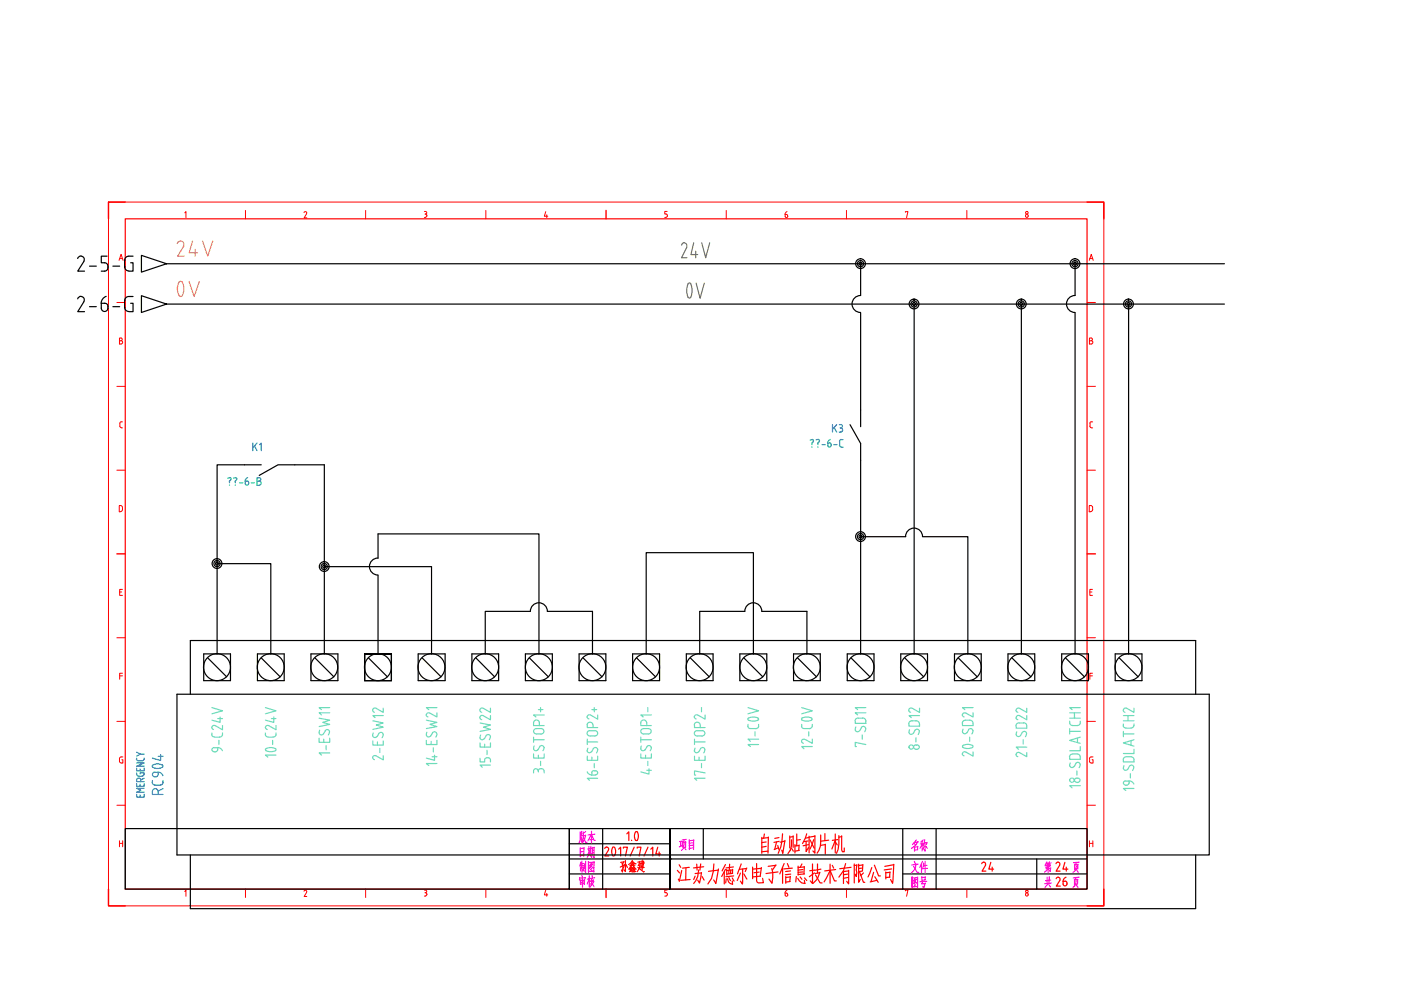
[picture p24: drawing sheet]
<svg xmlns="http://www.w3.org/2000/svg" width="297mm" height="210mm" viewBox="0 0 297 210" stroke-linecap="round" stroke-linejoin="round" font-family="sans-serif">
<!-- layer: AE_BOR -->
<path d="M26.6 42.8h-3.6v3.6M128.5 44.6v1.8M230.5 42.8h3.5v3.6M24.8 117.4h1.8M230.5 117.4h1.8M23 188.5v3.6h3.6M128.5 188.5v1.8M234 188.5v3.6h-3.5" fill="none" stroke="#f00" stroke-width=".3"/>
<path d="M26.6 46.4h203.9v142.1h-203.9z" fill="none" stroke="#f00" stroke-width=".25"/>
<g fill="none" stroke="#f00" stroke-width=".21">
<path d="M23 42.8h211v149.3h-211zM25.2 55.2l.5-1.3 .4 1.3M25.4 54.8h.6M39.2 45.1l.2-.2v1.2M52 44.6v1.8M64.7 44.9l-.2 .2M64.8 44.9l.2 .3-.5 1h.5M77.5 44.6v1.8M90 44.8l.4 .2v.2l-.2 .2M90 46.1h.2M90.1 45.4h.1M90.2 45.4l.3 .3"/>
<path d="M90.5 45.8l-.3 .3M90.5 45.7v.1M103 44.6v1.8M115.7 44.9l-.3 .9h.7M115.9 45.6v.5M140.9 46.1h.3M141.2 45.4l.3 .3M141.4 44.8h-.5v.6h.3M141.5 45.7v.2l-.3 .2M154 44.6v1.8M166.5 45.9l.2 .2 .3-.2M166.7 45.5l.3 .2"/>
<path d="M166.8 45.5h-.3v.4M166.9 44.9l-.5 .5M167 45.7v.2M179.5 44.6v1.8M192 45v-.1h.5l-.3 1.2M205 44.6v1.8M217.4 45.7l.3-.3 .3 .3M217.4 45.7a.29 .29 0 0 0 .3 .4 .29 .29 0 0 0 .3-.4M230.9 55.2l.5-1.3 .4 1.3M231 54.8h.7M24.8 64.1h1.8M25.3 71.7l.6 .1v.3l-.3 .1a.36 .36 0 0 1 .4 .4 .36 .36 0 0 1-.4 .3h-.3z"/>
<path d="M25.3 72.3h.4M230.5 64.1h1.8M231 71.7l.6 .1v.3l-.3 .1a.36 .36 0 0 1 .4 .4 .36 .36 0 0 1-.4 .3h-.3zM231 72.3h.4M24.8 99.7h1.8M24.8 81.9h1.8M25.7 89.4l-.3 .3 .1 .8 .2 .2M25.8 90.7h.2M25.8 89.5h.2M230.5 99.7h1.8M230.5 81.9h1.8M231.1 90.4l.3 .3"/>
<path d="M231.1 89.7v.7M231.4 89.4l-.3 .3M231.4 90.7h.3M231.4 89.5h.3M25.6 107.2l.3 .2a.91 .91 0 0 1-.1 1l-.2 .1M25.6 107.2h-.3v1.3h.3M231.3 108.5l.2-.1a.84 .84 0 0 0 0-1.2h-.6v1.3h.4M24.8 135.2h1.8M25.4 125.5h.4M26 125h-.6v1.2h.6M230.5 135.2h1.8M231.1 125.5h.4"/>
<path d="M231.6 125h-.5v1.2h.5M24.8 153h1.8M25.4 143.3h.6M26 142.7h-.6v1.3M230.5 153h1.8M231.1 143.3h.5M231.6 142.7h-.5v1.3M24.8 170.7h1.8M25.3 178.3v1.2M25.3 178.8h.7M25.8 161.1h.2v.7h-.3M26 178.3v1.2"/>
<path d="M26 160.5l-.6 .2a.95 .95 0 0 0 .1 1l.2 .1M230.5 170.7h1.8M231 161.4l.3 .4M231 178.8h.7M231 178.3v1.2M231 160.9v.5M231.5 161.1h.2v.7h-.3M231.7 178.3v1.2M231.7 160.5h-.5l-.2 .3M39.2 189l.2-.3v1.3M52 188.5v1.8M64.7 188.8l-.2 .2"/>
<path d="M64.8 188.8l.2 .1v.3M65 189.2l-.5 .9h.5M77.5 188.5v1.8M90 188.7l.4 .2v.2l-.2 .2M90.1 189.3h.1M90.2 189.3l.3 .2M90.5 189.7l-.2 .2-.3 .1M90.5 189.6v.1M103 188.5v1.8M115.7 188.7l-.3 1h.7M115.9 189.4v.6M140.9 190h.3"/>
<path d="M141.2 189.3l.3 .1v.3M141.4 188.7h-.5v.6h.3M141.5 189.7l-.3 .2M154 188.5v1.8M166.7 189.4l.3 .2M166.8 189.4h-.3l.1 .6h.3l.1-.4M166.9 188.8l-.5 .5M179.5 188.5v1.8M192 188.9v-.2h.5l-.3 1.3M205 188.5v1.8M217.4 189.7a.3 .3 0 0 1 .3-.4 .3 .3 0 0 1 .3 .4M217.4 189.7l.3 .3 .3-.3"/>
<circle cx="217.7" cy="45.1" r=".28"/>
<circle cx="217.7" cy="189" r=".28"/>
</g>
<!-- layer: 0 -->
<g fill="none" stroke="#000" stroke-width=".25">
<path d="M26.6 175.7h94.1v12.8h-94.1zM120.7 175.7h109.8v12.8h-109.8zM120.7 178.9h21.3M127.8 175.7v12.8M142 175.7v12.8M149.1 175.7v6.4M191.4 175.7v12.8M198.5 175.7v12.8M120.7 185.3h21.3M120.7 182.1h109.8M127.8 187h.1M191.4 185.3h39.1"/>
<path d="M219.8 182.1v6.4"/>
</g>
<g fill="none" stroke="#f0f" stroke-width=".25">
<path d="M123 176.4v1.4l-.2 .8M123 179.7v2M123.3 177.5l-.3 .1M123.3 177.5v.9M123.3 176.3v.9M123.5 177.2h-.5M123.7 176.4l-.1 1.2-.3 1.1M123.7 177.5l.5 1.1h.2M123.8 179.8l-.8 .1M123.8 179.7v1.9M124.2 177.1l-.7 1.6M124.2 176.3l-.5 .4"/>
<path d="M124.2 177.1l-.5 .1M124.9 179.5v1.5M125.3 179.5l-.1 1.5M125.4 177l-.8 1.3M125.4 176.2v2.5M125.4 177l.6 1.2h.2M125.4 179.9l-.8 .1M125.6 179.7v1.2M125.7 178l-.7 .1M126 179.6v2.3l-.3-.2M126 179.7l-.4 .1M126.1 176.9l-1.4 .1"/>
<path d="M144.3 178.4v1.1M144.5 178.4h-.4M144.7 179.2l-.7 .4M144.8 178.4v1.3M145 178.7l-.1 1.2-.4 .4M145 178.1v.5M145 179.7l.4 .5M145.4 178.5l-.6 .1M145.4 178.4l-.1 1.3M145.5 178l-.8 .1M146.1 178v2.1M146.9 179.2l-.8 .1"/>
<path d="M146.9 178.7l-.8 .1M147 179.7l-.9 .2M147.1 178.1l-1 .2M147.1 178.1l-.1 2M193.8 178.7l.2 .4M193.9 179.5v1M194.3 178.1l-.8 1M194.6 178.5l-.7 .1M194.6 179.5l-.1 .7M194.6 179.5l-.7 .1M194.7 178.4l-.5 .7-.9 .8M195.5 178.9l-.5 1"/>
<path d="M195.5 179.1l.3 .3M195.5 178.4v2M195.7 178.1l-.5 .5M195.8 178.8l-.7 .1M196 178.7l.5-.1-.1 .4M196 179.4l-.3 .6M196.1 178l-.3 1.2M196.1 178.9v1.6l-.2-.4M196.3 179.4l.3 .5M122.9 186.1v.5M123 186.5l.1 1M123.1 183.8v.9"/>
<path d="M123.2 182.8l-.2 .7M123.4 182.6v2.4M123.4 185.6l.1 .5M123.5 184.4l.1 .3M123.5 186.3v1.8M123.6 180.6h-.6M123.7 183.1l-.6 .1M123.7 183.8l-.1 .9M123.7 183.9l-.6 .1M123.8 187l-.6 .1M123.8 181.3l-.8 .1M123.8 183.5l-.9 .1"/>
<path d="M123.9 187.4l-.8 .1M123.9 183.1v1.2M123.9 186.6h-.9M123.9 186.5v1M124.1 186.1l-1.2 .1M124.1 186.1l-.1 .3M124.2 182.6v2.4l-.3-.4M124.8 184.8v-2.1v2.3M124.8 184.7h1.1v.1M124.9 181.2l-.4 .6M124.9 185.6v2.5M124.9 186.4l-.4 1"/>
<path d="M124.9 186.5l.3 .4M125.1 181.2l.1 .4M125.2 180.3h-.3M125.2 180.6l-.3 .1M125.2 183.4l.5 .6h.2M125.2 184.3l.3 .3M125.2 186.3l-.7 .1M125.3 184l.2 .2M125.4 183l-.5 .6M125.4 180.9l-.9 .2M125.5 185.6l.1 .4M125.6 183.2l-.4 .1"/>
<path d="M125.6 186.3l-.3 .5M125.6 187.5l.4 .5M125.7 183.1l-.8 1.1M125.7 186.7l-.5 .2M125.9 186.5l-.7 1M125.9 186.9l-.8 1.2M125.9 180.8h-.3l-.2 1.1M125.9 180.3h-.3M126 182.7l-.1 2.2M126 182.8l-1.2 .1M126.1 186.1l-.9 .1M193.4 188.1v-2.2v2.3"/>
<path d="M193.4 188h1.1v.1M193.7 183.6l.8 1.4h.3M193.8 186.7l.6 .6 .1-.1M193.8 187.6l.3 .3M193.9 182.6l.2 .5M193.9 187.2l.2 .3M194 186.3l-.4 .6M194.2 183.3a2.36 2.36 0 0 1-1 1.8M194.2 186.5l-.3 .1M194.3 186.4l-.4 .7-.5 .3M194.5 185.9v2.3M194.5 186.1l-1.1 .1"/>
<path d="M194.6 180.2l-.7 .1M194.7 183.2l-1.4 .2M195.4 183.2v1.8M195.5 185.8v.9M195.6 186.9l-.1 .5M195.6 182.6l-.6 1.3M195.8 183l-.2 1M196.1 186l-.6 .1M196.1 182.6v2.5M196.2 187.2l-.4 1.1-.2-.4M196.2 185.9l-.1 .7M196.2 186.6h-.7"/>
<path d="M196.2 187.3l-.8 .1M196.5 186.9h-1.5M196.5 183.5l-.7 .1M196.7 184.1l-1.1 .1M221.8 183.8v.4l.9-.1M221.9 183l.2 .4M222 182.7l-.5 .9M222 186v1.3M222.1 187.5l-.6 .7M222.2 184.2l-.7 .7M222.2 183h-.4M222.2 183.5v1.5"/>
<path d="M222.3 187.5l.4 .6M222.5 185.9l-.1 1.4M222.5 182.7l-.2 .7M222.6 183.5h-.8M222.6 183.4v.4M222.6 183.8l-.8 .1M222.8 184l-.2 .8-.1-.3M222.8 186.6l-1.1 .1M222.9 183h-.5l.3 .4M222.9 187.2l-1.4 .2M227.8 186.4v1.1M227.9 183.3v1.1"/>
<path d="M228.1 186.7l-.2 1.1-.4 .4M228.1 186.1l-.1 .5M228.1 187.5l.5 .7M228.2 183.6l-.3 1-.4 .4M228.2 182.9l-.1 .4M228.2 184.4l.4 .6M228.5 186.5l-.7 .1M228.5 186.4l-.1 1.1M228.5 183.3l-.6 .1M228.5 183.2v1.1M228.8 186l-1.2 .1M228.8 182.8l-1.2 .1"/>
</g>
<g fill="none" stroke="#f00" stroke-width=".25">
<path d="M128.6 179.6l.4 .2v.4M128.6 179.6l-.4 .3M129.9 179.7l-.2 .7 .2 1M130.3 179.7l-.2-.1-.2 .1M130.3 179.7l.2 .7-.2 1M132.2 179.8v-.2h.8l-.4 1.9M132.9 176.8l.4-.4v1.8M133.9 178.1v.1M134.5 179.6l-.9 1.9M134.7 176.4l.3-.1a1.32 1.32 0 0 1 0 1.9 1.26 1.26 0 0 1-.3-1.8zM135.1 179.8v-.2h.8l-.4 1.9M137.4 179.6l-.9 1.9"/>
<path d="M139.5 179.6l-.5 1.5h1.1M161.5 177.5v3.4M162.1 176.8l-.2 1M162.4 179.5l-.9 .1M162.4 178.5l-.9 .1M162.9 177.6l-1.4 .2M162.9 177.5l-.1 3.4M164.6 178.5l-.3 1.5M164.9 179.3l.3 .8M165 179.7l-.9 .4M165.2 177.6l-.9 .2M165.2 178.4l-1.1 .2"/>
<path d="M165.9 176.8l-.4 2.8-.5 1.3M166.4 178.4l-1 .2M166.4 178.2l-.4 2.7-.3-.6M167.4 177.2v2.6M167.8 178.1v1.2l-.3 1-.4 .7M167.8 179.9l.4 .6M168.2 177.2v2.5M168.2 177.4l-.8 .1M168.5 179.1v1.7M168.9 176.8v2.5M169.4 179.3l-.9 .1M169.4 179.2l-.1 1.1"/>
<path d="M169.7 178l-.8 .1M170.9 178.4v2.2l.5-.9M171 176.8l-.8 2.1M171.3 178.3l-.9 .1M171.4 177.6l-.7 .1M171.4 179.1l-1.1 .2M171.5 177.3v3.5M171.8 178.1l.8 1.7M172.5 178l-.7 2M172.8 177.2v3.7l-.4-.5M172.8 177.3l-1.3 .2M174 177a5 5 0 0 1-.8 3.9"/>
<path d="M174.9 176.7v1.5M175 179.1l-1 .1M175 179v2.1M175.7 178.1l-1.7 .3M177.1 178.2l-.7 1.8M177.1 178.5l.4 .7M177.1 176.8v4M177.6 178l-1.1 .2M177.9 177.2v1.8l-.2 1.1-.4 .8M178.4 177.2v3l.2 .4h.4v-.8M178.4 177.4l-.5 .1M129 180.3l-.8 1.2h.9"/>
<path d="M129.9 181.4l.2 .1 .2-.1M131.2 180l.4-.4v1.9M131.8 184.4l.2 .5M131.9 183l.2 .8-.1 1M132.3 182.8h-.7M132.3 183.4l-.8 .5M132.3 182.7l-.3 .5M132.4 183.3l-.3 .8M132.6 182.5v2.3l-.3-.4M132.7 183.3l.3 .6M133.6 184.4l.1 .2M133.7 183.8l.3 .1"/>
<path d="M133.7 184v.7M133.8 183.6l-.5 .7M133.8 183.3l.1 .1M134 184l-.5 .1M134 184.3l-.2 .4M134 184.2l-.5 .1M134 182.6l.6 .5h.2M134 183v.5M134 184.6l-.6 .2M134.1 182.5l-.8 .8M134.2 184.5v.3M134.3 182.9l-.5 .1"/>
<path d="M134.3 183.2v.3M134.4 183.7l.5 .6M134.4 183.6l-.4 .6M134.4 184.1v.7M134.4 183.1l-.7 .1M134.5 184.1h-.3M134.6 184.4l-.1 .4M134.6 184.3l-.5 .1M134.6 183.4l-1.1 .2M134.8 184.8l-.8 .1M135.2 183.9l1.2 .9M135.7 182.7l-.5 .1"/>
<path d="M135.7 182.6l-.3 .9M135.7 183.4l-.4 .1M135.7 183.3l-.2 .9-.4 .6M136.2 182.4v2M136.5 183.6l-.6 .1M136.5 182.7l-.6 .1M136.5 182.6l-.1 .7M136.5 183.4h-.6M136.6 183.9l-.8 .1M136.6 183l-.9 .1M136.6 184.8l-.2 .1M138 180l.4-.4v1.9"/>
<path d="M139.8 180.6v.9M143.6 184.5l.5 .6M143.8 186.4l.2 .4M144 183.3l.3 .6M144.5 184.6l-.5 2.3M145.4 184v2.6M146.1 183.9l-1.4 .2M146.3 186.5l-2 .1M147.4 185.8l-.3 .7M147.7 183.2l.1 1.3M148.1 184.4l-.2 1.4-.8 1.5M148.6 183.2l-.2 1.3"/>
<path d="M148.7 185.1l-1.3 .1M148.7 185l-.4 2.2-.4-.6M148.9 185.8l.4 .8M149.2 183.8l-2.2 .2M151.4 183.2l-.2 1.6-.4 1.5-.7 1.1M152.3 184.5l-2.1 .2M152.3 184.2l-.5 3.1-.5-.7M153.6 184.9v2.5M153.8 183.3l-.7 1.4M153.8 184.3l-.8 1.5M154 186.3l-.1 .9M154.1 184.4v1.1"/>
<path d="M154.2 186.3l.3 .7 .8 .5v-.7M154.5 184.6v.6M154.5 186.1l.4 .6M154.7 183.2l-.1 1.3M154.9 184.5v.7M155.3 186.1l.3 .7M155.3 184.4l-1.2 .2M155.3 184.3v.9M155.3 185.2l-1.2 .1M155.5 183.8l-1.6 .2M155.5 185.7l-1.6 .2M157 185.1l-.7 1.6"/>
<path d="M157.2 183.2l-.8 2.1M157.5 184.3l-.1 3.2-.4-.7M157.7 185.3l.6 1.1M158.3 184.2l-1.5 .1M158.3 184l-.3 .8M159.6 183.9v2.4M160.4 183.1l.1 3.8 .3 .3h1.1l-.2-1M161 184.9l-1.1 .1M161.3 185.8l-1.7 .1M161.4 184.1l-1.8 .2M161.4 183.9l-.2 1.9M162.8 180.5l-1.3 .1"/>
<path d="M163.6 184.2l.2 .8-.1 2.3-.7-.9M164.5 183.5l-1.6 .2M164.5 183.4l-.7 1.1M164.9 184.9l-2.5 .3M165.9 184v3.3M166.3 183.1l-1 2.2M166.6 185.8v1.5M166.9 183.1l.4 .8M167.5 186.9l-.9 .1M167.5 185.9l-.9 .2M167.6 185.8l-.2 1.1M167.6 184.7l-1 .1"/>
<path d="M167.7 185.3l-1.2 .2M168 184.1l-1.8 .1M168.8 185.8l-.1 1.2M169.1 186.2l.9 1 .7 .1-.2-.7M169.2 183.6v1.9M169.5 180.3l-1 .2M169.6 185.9l.4 .5M170 183.2l-.3 .7M170.2 184.4l-1 .1M170.2 184.9l-1 .1M170.5 183.8l-1.3 .1M170.5 183.7l-.1 1.6"/>
<path d="M170.6 185.3l-1.4 .1M170.6 186.1l.4 .6M172.3 183.2v4.1l-.5-.5M172.7 184.5l-1 .1M172.7 185.1l-1.1 .8M172.9 185.5l1 1.7h.4M173.3 183.2v1.9M173.8 185l-.9 .2M173.8 185l-.4 1.1-1 1.2M174 184.3l-1.3 .2M176 184.7l-1.3 2.3M176 183.2v4.1"/>
<path d="M176 184.7l.9 2.1h.4M176.5 183.5l.3 .6M177.2 184.4l-2.3 .3M178.8 184.6v2.7M179.3 183.1l-.5 1.5-.9 1.4M179.7 185.3l-.9 .2M179.7 186.1l-.9 .1M179.9 184.5v2.9l-.4-.5M179.9 184.7l-1.1 .1M180.4 183.9l-2.4 .3M181.1 183.2v4M181.7 183.3l-.2 2.5-.2-.5"/>
<path d="M181.7 183.4l-.6 .1M182 183.2v3.9l.4-.6M182.2 184.8l.9 2.3h.3M182.7 184.1l-.7 .1M182.9 183.3v1.4l-.9 .1M182.9 183.4l-.9 .1M183.1 185.1l-.6 .5M184.8 183.9l-.8 2M185.2 185l-.5 1.9M185.4 183.4l.9 2.3h.4M185.5 185.9l.7 1.2M185.9 186.6l-1.4 .4"/>
<path d="M187.8 184.9v1.5M188.7 186l-.9 .1M188.7 184.9l-.1 1.1M188.7 185h-.9M189 184.2l-1.5 .2M189.5 183.3l-.3 4-.4-.8M189.5 183.3l-1.9 .4M208.1 183.1a.42 .42 0 0 1 .6-.3 .42 .42 0 0 1 .2 .6M209 183.4l-.8 1.3h.8M210.1 182.8l-.5 1.5h1.1M210.4 183.9v.8M223.9 183.1a.42 .42 0 0 1 .5-.3 .42 .42 0 0 1 .3 .6"/>
<path d="M223.9 186.3a.42 .42 0 0 1 .6-.3 .42 .42 0 0 1 .2 .6M224.7 183.4l-.8 1.3h.9M224.7 186.6l-.7 1.3h.8M225.4 187.4a.4 .4 0 0 0 .4 .4 .4 .4 0 0 0 .4-.4M225.4 186.9l.6-.1 .2 .4M225.4 186.9v.6M225.8 182.8l-.4 1.5h1M226 186l-.4 .3-.2 .5M226.1 183.9v.8M226.2 187.2v.3"/>
</g>
<!-- layer: SYMS -->
<g fill="none" stroke="#000" stroke-width=".25">
<path d="M30 54.1l5.3 1.8-5.3 1.8zM30 62.7l5.3 1.8-5.3 1.8zM51.8 98.6h3.6M62.5 98.6h-3.6l-3.9 2.2M180.2 90l2.3 4v3.6M182.5 86.9v3.6M43.2 138.6h5.7v5.7h-5.7zM44 139.5l4.1 4M54.6 138.6h5.7v5.7h-5.7zM55.4 139.5l4 4M65.9 138.6h5.7v5.7h-5.7zM66.8 139.5l4 4"/>
<path d="M77.3 138.6v5.7v-5.7M78.1 139.5l4 4M83 138.6h-5.7h5.7M88.7 138.6h5.7v5.7h-5.7zM89.5 139.5l4 4M100 138.6h5.7v5.7h-5.7zM100.9 139.5l4 4M111.4 138.6h5.7v5.7h-5.7zM112.2 139.5l4.1 4M122.8 138.6h5.7v5.7h-5.7zM123.6 139.5l4 4M134.1 138.6h5.7v5.7h-5.7z"/>
<path d="M135 139.5l4 4M145.5 138.6h5.7v5.7h-5.7zM146.4 139.5l4 4M156.9 138.6h5.7v5.7h-5.7zM157.7 139.5l4 4M168.2 138.6h5.7v5.7h-5.7zM169.1 139.5l4 4M179.6 138.6h5.7v5.7h-5.7zM180.4 139.5l4.1 4M191 138.6h5.7v5.7h-5.7zM191.8 139.5l4 4M202.4 138.6h5.6v5.7h-5.6z"/>
<path d="M203.2 139.5l4 4M213.7 138.6h5.7v5.7h-5.7zM214.6 139.5l4 4M225.1 138.6h5.7v5.7h-5.7zM225.9 139.5l4 4M236.4 138.6h5.7v5.7h-5.7zM237.3 139.5l4 4M37.5 147.2h218.9v34.1h-218.9zM40.4 147.2v-11.4h213.1v11.4M77.3 144.3h5.7h-5.7M83 144.3v-5.7v5.7M40.4 181.3v11.4h213.1v-11.4"/>
<circle cx="182.4" cy="55.9" r="1.04"/>
<circle cx="182.4" cy="55.9" r=".66"/>
<circle cx="182.4" cy="55.9" r=".32"/>
<circle cx="227.9" cy="55.9" r="1.04"/>
<circle cx="227.9" cy="55.9" r=".66"/>
<circle cx="227.9" cy="55.9" r=".32"/>
<circle cx="193.8" cy="64.5" r="1.04"/>
<circle cx="193.8" cy="64.5" r=".66"/>
<circle cx="193.8" cy="64.5" r=".32"/>
<circle cx="216.5" cy="64.5" r="1.04"/>
<circle cx="216.5" cy="64.5" r=".66"/>
<circle cx="216.5" cy="64.5" r=".32"/>
<circle cx="239.3" cy="64.5" r="1.04"/>
<circle cx="239.3" cy="64.5" r=".66"/>
<circle cx="239.3" cy="64.5" r=".32"/>
<circle cx="46" cy="119.5" r="1.04"/>
<circle cx="46" cy="119.5" r=".66"/>
<circle cx="46" cy="119.5" r=".32"/>
<circle cx="182.4" cy="113.8" r="1.04"/>
<circle cx="182.4" cy="113.8" r=".66"/>
<circle cx="182.4" cy="113.8" r=".32"/>
<circle cx="68.7" cy="120.1" r="1.04"/>
<circle cx="68.7" cy="120.1" r=".66"/>
<circle cx="68.7" cy="120.1" r=".32"/>
<circle cx="46" cy="141.5" r="2.86"/>
<circle cx="57.4" cy="141.5" r="2.86"/>
<circle cx="68.7" cy="141.5" r="2.86"/>
<circle cx="80.1" cy="141.5" r="2.86"/>
<circle cx="91.5" cy="141.5" r="2.86"/>
<circle cx="102.9" cy="141.5" r="2.86"/>
<circle cx="114.3" cy="141.5" r="2.86"/>
<circle cx="125.6" cy="141.5" r="2.86"/>
<circle cx="137" cy="141.5" r="2.86"/>
<circle cx="148.3" cy="141.5" r="2.86"/>
<circle cx="159.7" cy="141.5" r="2.86"/>
<circle cx="171.1" cy="141.5" r="2.86"/>
<circle cx="182.4" cy="141.5" r="2.86"/>
<circle cx="193.8" cy="141.5" r="2.86"/>
<circle cx="205.2" cy="141.5" r="2.86"/>
<circle cx="216.5" cy="141.5" r="2.86"/>
<circle cx="227.9" cy="141.5" r="2.86"/>
<circle cx="239.3" cy="141.5" r="2.86"/>
</g>
<!-- layer: TERMS -->
<g fill="none" stroke="#6eddc1" stroke-width=".25">
<path d="M44.9 155.8l.3 .4 .3 .1M44.9 154.2l.4 .5M44.9 150l2.3 .7-2.3 .6M44.9 155.4v.4M45.4 158.5a.45 .45 0 0 0-.5 .4 .45 .45 0 0 0 .5 .5M45.4 158.5h.7M45.4 159.4h.3M45.5 156.3h1.1M46.1 158.5a1.12 1.12 0 0 1 1.1 .7M46.2 158.5l-.1 .7-.4 .2M46.2 152.4h1M46.4 157v.9"/>
<path d="M46.7 152v1.2l-1.8-.5M47.2 155.4l-.1 .6-.5 .3M47.2 153.8v.9l-1.7-.9-.5 .2-.1 .2M56.3 155.4l.1 .6 .4 .3M56.3 150l2.2 .7-2.2 .6M56.4 158.7l1.2-.2 .8 .2 .1 .2a1.63 1.63 0 0 1-2.2 0zM56.9 156.3h1.1M57.5 152.4h1M57.8 157v.9M58.1 152v1.2l-1.8-.5M58.5 155.4l-.1 .6-.5 .3M58.5 153.8v.9l-1.5-.8a.45 .45 0 0 0-.7 .1 .45 .45 0 0 0 .4 .7"/>
<path d="M67.7 156.5v.9h2.2v-.9M67.7 152.3l2.2 .4-1.5 .5 1.5 .4-2.2 .5M67.8 154.8l-.1 .6M68.6 156.7v.7M68.9 154.9a.53 .53 0 0 1 .8-.1 .53 .53 0 0 1 0 .8l-.1 .2M69 155l-.4 .6a.5 .5 0 0 1-.5 .2 .5 .5 0 0 1-.4-.4M69.1 158.1v.9M69.9 159.6h-2.2l.5 .5M69.9 151.1h-2.2l.5 .5M69.9 150h-2.2l.5 .5M79.1 157.1v.9h2.2v-.9M79.1 152.8l2.2 .5-1.5 .4 1.5 .5-2.2 .4"/>
<path d="M79.1 155.4a.54 .54 0 0 0 0 .8 .54 .54 0 0 0 .8-.1M79.8 150.2a.47 .47 0 0 0-.7 .2 .47 .47 0 0 0 .3 .6M80 157.3v.7M80.3 155.5l-.3 .7M80.3 155.5a.53 .53 0 0 1 .8-.1 .53 .53 0 0 1 0 .8l-.1 .2M80.5 158.7v.9M81.3 151.7h-2.2l.4 .4M81.3 150.2v.8l-1.5-.8M90.4 155.8a.5 .5 0 0 0 .4 .4 .5 .5 0 0 0 .5-.2M90.4 157v.9h2.2v-.9M90.4 152.7l2.2 .5-1.4 .4 1.4 .5-2.2 .4M90.5 155.2l-.1 .6"/>
<path d="M91.1 151.2a.46 .46 0 0 0-.6 .2 .46 .46 0 0 0 .2 .6M91.4 157.2v.7M91.9 158.5v.9M92.6 155.6a.5 .5 0 0 0-.4-.4 .5 .5 0 0 0-.5 .2l-.4 .6M92.6 155.6l-.2 .7M92.6 151.1v.9l-1.4-.8M92.6 150h-2.2l.5 .5M101.7 156.4a.5 .5 0 0 0 .4 .4 .5 .5 0 0 0 .6-.2M101.7 152.2l.4 .4M101.8 157.5v.9h2.2v-.9M101.8 153.3l2.2 .4-1.5 .5 1.5 .4-2.2 .5M101.9 155.8l-.1 .6"/>
<path d="M102.5 150.2a.47 .47 0 0 0-.7 .2 .47 .47 0 0 0 .3 .6M102.8 157.8v.6M103.3 159.1v.9M104 156.2l-.3 .6M104 156.2a.5 .5 0 0 0-.4-.4 .5 .5 0 0 0-.5 .2l-.4 .6M104 151.7v.9l-1.7-.9-.4 .1-.2 .3M104 150.2v.8l-1.5-.8M113.1 158.7a.5 .5 0 0 0 .4 .5 .5 .5 0 0 0 .5-.3M113.1 159.9v.8h2.3v-.8M113.1 156.3v1.1M113.1 156.8h2.3M113.3 158.2l-.2 .5"/>
<path d="M114.1 150.5h1M114.4 153.8v-.6a.61 .61 0 0 0-.7-.5 .61 .61 0 0 0-.6 .5v.6h2.3M114.4 158.3a.5 .5 0 0 1 .5-.2 .5 .5 0 0 1 .4 .4M114.4 158.3l-.3 .7M114.6 150v.9M114.7 154.5a.57 .57 0 0 1 .6 .5 .57 .57 0 0 1-.6 .6M114.7 154.5h-1a.57 .57 0 0 0-.6 .5 .57 .57 0 0 0 .6 .6h1M115.4 158.5l-.3 .7M115.4 151.6h-2.3l.5 .4M124.5 159.2a.5 .5 0 0 0 .4 .4 .5 .5 0 0 0 .5-.2M124.5 153.7a.62 .62 0 0 1 .6-.6 .62 .62 0 0 1 .6 .6v.6M124.5 153.7v.6h2.2"/>
<path d="M124.5 157.3h2.2M124.5 156.7v1.2M124.6 158.6l-.1 .6M125.1 154.9a.57 .57 0 0 0-.6 .6 .57 .57 0 0 0 .6 .5h1M125.1 154.9h1M125.2 151.6a.45 .45 0 0 0-.7 .2 .45 .45 0 0 0 .4 .6M125.4 159.4l.4-.7a.53 .53 0 0 1 .8-.1 .53 .53 0 0 1 0 .8l-.1 .2M125.5 150.5h1M126 150v.9M126.1 154.9a.57 .57 0 0 1 .6 .6 .57 .57 0 0 1-.6 .5M126.7 151.6v.9l-1.4-.9M135.9 159.9v.8h2.2v-.8"/>
<path d="M135.9 156.8h2.2M135.9 156.3v1.1M135.9 158.7a.5 .5 0 0 0 .4 .5 .5 .5 0 0 0 .5-.3M136 158.2l-.1 .5M137.1 153.2a.61 .61 0 0 0-.6-.5 .61 .61 0 0 0-.6 .5v.6h2.2M137.1 153.2v.6M137.1 158.3a.5 .5 0 0 1 .6-.2 .5 .5 0 0 1 .4 .4M137.2 158.3l-.4 .7M137.3 150v.9M137.4 154.5a.57 .57 0 0 1 .7 .5 .57 .57 0 0 1-.7 .6M137.5 154.5h-1a.57 .57 0 0 0-.6 .5 .57 .57 0 0 0 .6 .6h1M138.1 158.5l-.2 .7"/>
<path d="M138.1 151.6h-2.2l.5 .4M147.2 159.2a.5 .5 0 0 0 .4 .4 .5 .5 0 0 0 .5-.2M147.2 153.7a.62 .62 0 0 1 .6-.6 .62 .62 0 0 1 .6 .6M147.2 153.7v.6h2.3M147.2 157.3h2.3M147.2 156.7v1.2M147.4 158.6l-.2 .6M147.8 154.9a.57 .57 0 0 0-.6 .6 .57 .57 0 0 0 .6 .5h1.1a.57 .57 0 0 0 .6-.5 .57 .57 0 0 0-.7-.6M147.8 154.9h1.1M148 151.6a.45 .45 0 0 0-.7 .2 .45 .45 0 0 0 .3 .6M148.2 159.4l.3-.7a.53 .53 0 0 1 .8-.1 .53 .53 0 0 1 0 .8l-.1 .2M148.5 153.7v.6"/>
<path d="M148.7 150v.9M149.5 151.6v.9l-1.5-.9M158.6 154v.2a2.07 2.07 0 0 0 2 .2l.2-.4M158.6 150l2.2 .7-2.2 .6M158.6 153.6v.4M158.7 152.2l-.1 .3 .1 .2M158.7 152.2l1.2-.2 .8 .2 .1 .3a1.64 1.64 0 0 1-2.1 .2M160.1 155.2v.8M160.8 157.9h-2.2l.5 .4M160.8 156.7h-2.2l.5 .5M160.8 153.6v.4M169.9 154l.1 .2a1.88 1.88 0 0 0 2.1 0l.1-.2"/>
<path d="M170 150l2.2 .7-2.2 .6M170 153.6v.4M170.1 152.2l1.2-.2 .8 .2 .1 .3a1.63 1.63 0 0 1-2.3 0zM170.7 156.8a.45 .45 0 0 0-.7 .2 .45 .45 0 0 0 .3 .6M171.5 155.2v.8M172.2 158.3h-2.2l.4 .5M172.2 156.7v.9l-1.5-.8M172.2 153.6v.4M181.3 154.7a.5 .5 0 0 0 .4 .4 .5 .5 0 0 0 .5-.2M181.5 154.1l-.2 .6M182 152.2a.66 .66 0 0 0-.7 .6M182 152.3h.9"/>
<path d="M182.6 154.3a.5 .5 0 0 1 .5-.3 .5 .5 0 0 1 .4 .5M182.6 154.3l-.3 .6M182.8 155.8v.9M182.9 152.2a.66 .66 0 0 1 .7 .6v.6h-2.3v-.5M183.6 154.5l-.3 .6M183.6 157.9l-2.3-.5v.9h.3M183.6 151.1h-2.3l.5 .5M183.6 150h-2.3l.5 .5M192.7 153.5v.5h2.3v-.5M192.7 155.3a.5 .5 0 0 0 .4 .4 .5 .5 0 0 0 .5-.2M192.8 154.7l-.1 .6M193.4 152.8a.66 .66 0 0 0-.7 .6"/>
<path d="M193.4 152.8h.8M193.4 150.2a.47 .47 0 0 0-.7 .2 .47 .47 0 0 0 .4 .6M194 154.9l-.4 .6M194 154.8a.53 .53 0 0 1 .8-.1 .53 .53 0 0 1 0 .8l-.1 .2M194.2 157.9a.45 .45 0 0 0-.5 .5 .45 .45 0 0 0 .5 .4M194.2 158h.3M194.2 158.9h.3M194.2 156.4v.9M194.2 152.8a.66 .66 0 0 1 .7 .6M194.4 157.9a.45 .45 0 0 1 .5 .5 .45 .45 0 0 1-.5 .4M195 151.7h-2.3l.5 .4M195 150.2v.8l-1.5-.8"/>
<path d="M204 159.8l.4 .5M204 151.6l.4 .4M204.1 153.3v.5h2.2v-.5M204.2 154.6a.54 .54 0 0 0 0 .8 .54 .54 0 0 0 .8-.1M204.2 158l1.2-.2 .8 .2 .1 .3a1.63 1.63 0 0 1-2.2 0zM204.7 152.7a.66 .66 0 0 0-.7 .6M204.7 152.7h.9a.66 .66 0 0 1 .7 .6M204.8 159.5l-.5-.1-.2 .4M205.3 154.7a.5 .5 0 0 1 .6-.2 .5 .5 0 0 1 .4 .4M205.4 154.7l-.4 .7M205.6 156.3v.9M206.3 154.9l-.2 .7"/>
<path d="M206.3 159.4v.9l-1.5-.8M206.3 151.1v.9l-1.7-.9-.4 .2-.1 .3M206.3 150h-2.2l.5 .5M215.4 160l.4 .4M215.4 152.2l.4 .4M215.4 150.6l.4 .4M215.6 155.2a.56 .56 0 0 0 0 .8 .56 .56 0 0 0 .8-.1l.3-.6a.53 .53 0 0 1 .8-.1 .53 .53 0 0 1 0 .8l-.1 .2M216.1 153.2a.66 .66 0 0 0-.7 .7M216.1 153.3h.9M216.2 150.2h-.5l-.3 .4M216.9 156.8v1M217 153.2a.66 .66 0 0 1 .7 .7v.5h-2.3v-.5"/>
<path d="M217.7 159.6v.8l-1.7-.9-.4 .2-.2 .3M217.7 158.4h-2.3l.6 .5M217.7 151.7v.9l-1.7-.9-.4 .1-.2 .3M217.7 150.2v.8l-1.5-.8M226.8 153.3l.3 .4 1.4 .1M226.8 152.3h2.2M226.8 155.1h2.2M226.8 152.9v.4M226.8 154.5v1.1M226.8 151.1h2.2M227.4 159.9a.66 .66 0 0 0-.6 .6M227.5 159.9h.8a.66 .66 0 0 1 .7 .6"/>
<path d="M227.8 151.1v1.2M228.4 156.5v.9M229 158.3v.9h-2.2M229 156.3l-2.2 .7 2.2 .6M229 150h-2.2l.5 .5M229 152.9v.4M229 153.3l-.2 .4-.3 .1M238.1 153.9l.3 .4h.3M238.1 150.6l.4 .4M238.2 155.6h2.2M238.2 152.8h2.2M238.2 153.5v.4"/>
<path d="M238.2 155.1v1.1M238.2 151.7h2.2M238.7 154.4h1.1M238.9 150.2h-.5l-.2 .4M239.2 151.7v1.1M239.8 157.1v.9M240.4 153.9l-.3 .4h-.3M240.4 158.9v.9h-2.2M240.4 156.8l-2.2 .7 2.2 .7M240.4 150.2v.8l-1.5-.8M240.4 153.5v.4M58.5 160.1h-2.2l.5 .4"/>
<path d="M79 160.6l.4 .5M79.8 160.3l-.5-.1-.3 .4M81.3 160.2v.9l-1.5-.8M91.6 160.4h1M92.1 160.1v1.1l-1.7-.5M92.6 161.9h-2.2l.5 .4M101.8 160.8v.7h1v-.4M102.8 161.1a.64 .64 0 0 1 .6-.5 .64 .64 0 0 1 .6 .5M104 162.2h-2.2l.4 .5M104 161.1v.4M113.1 163.4a.49 .49 0 0 1 .5-.4 .49 .49 0 0 1 .5 .4 .64 .64 0 0 1 .6-.4 .64 .64 0 0 1 .6 .4M113.1 163.4v.5"/>
<path d="M114.1 160.1v.6M114.1 163.4v.3M114.6 161.4v.9M115.4 163.4v.5M124.5 163.7a1.11 1.11 0 0 0 1 .6M124.5 160.3v.9h2.2v-.9M125.5 160.5v.7M126 163.4a.42 .42 0 0 0-.5 .5M126 163.4h.3M126 161.9v.9M126.2 163.4a.45 .45 0 0 1 .5 .5 .45 .45 0 0 1-.5 .4h-.7v-.4M126.7 165h-2.2l.5 .4"/>
<path d="M136.9 160.1v.6M137.1 163.3h1M137.3 161.4v.9M137.6 163v1.1l-1.7-.4M147.2 160.3v.9h2.3v-.9M148.2 160.5v.7M148.7 161.9v.9M149.5 165h-2.3l.5 .4M149.5 163.9l-2.3-.5v.9h.3M226.8 160.5v.5h2.2v-.5M226.9 161.8a.54 .54 0 0 0 0 .8 .54 .54 0 0 0 .8-.1M228.3 165a.45 .45 0 0 0-.5 .4 .45 .45 0 0 0 .5 .5"/>
<path d="M228.3 165h.2M228.3 165.9h.2M228.3 163.4v.9M228.5 165a.45 .45 0 0 1 .5 .4 .45 .45 0 0 1-.5 .5M229 162.1a.5 .5 0 0 0-.4-.5 .5 .5 0 0 0-.5 .3l-.3 .6M229 162.1l-.2 .7M229 166.6h-2.2l.5 .4M238.1 161.1a.66 .66 0 0 1 .8-.7h.8a.66 .66 0 0 1 .7 .7v.4h-2.2v-.4M238.3 162.4a.54 .54 0 0 0 0 .8 .54 .54 0 0 0 .8-.1l.4-.6a.53 .53 0 0 1 .7-.2 .53 .53 0 0 1 .1 .8l-.2 .3M238.7 166.5h.2M239.4 166l-.1 .2-.4 .3M239.4 165.6v.4"/>
<path d="M239.7 164v.9M240.4 166.2a1.49 1.49 0 0 0-2.2-.4 .45 .45 0 0 0 .5 .7M240.4 167.2h-2.2l.5 .4"/>
<circle cx="193.2" cy="158.4" r=".47"/>
<circle cx="227.3" cy="165.4" r=".47"/>
</g>
<!-- layer: DESC -->
<g fill="none" stroke="#007fff" stroke-width=".25">
<path d="M29 159.5l.8 .4-.8 .4M29.8 159.9h.8M28.9 161l.4 .3M29 168.4v.6h1.6v-.6M29 166.2v.5h1.6v-.5M29 165.4v.3h1.6M29 163.9v.5l.4 .1M29 162.9v.5h1.6v-.5M29 161.8h1.6l-1.6 .6h1.6M29 160.7v.3M29.4 161.3h.8M29.4 164.6h.7"/>
<path d="M29.7 164.1v-.2h.9v.3M29.7 163v.4M29.7 166.3v.4M29.7 168.6v.4M29.9 165.4v.3M30.5 164.2l-.4 .3M30.5 161l-.4 .3M30.6 167.1h-1.6l.9 .5-.9 .4h1.6M30.6 165l-.7 .3a.45 .45 0 0 0-.5-.3 .45 .45 0 0 0-.4 .3M30.6 160.7v.3"/>
</g>
<!-- layer: TAGS -->
<g fill="none" stroke="#007fff" stroke-width=".25">
<path d="M53.6 93.9v1.6M53.9 94.5l.6 1M54.5 93.9l-.9 1M55 94.3l.4-.4v1.6M176.5 90v1.6M176.8 90.6l.6 1M177.4 90l-.9 1M177.9 90h.4M178.1 90.7h.2M178.3 90a.36 .36 0 0 1 .3 .4 .36 .36 0 0 1-.3 .3M178.3 90.7l.3 .4M178.6 91.2l-.2 .4h-.5"/>
<path d="M178.7 91.1v.2M34.1 160v1.2l-1.8-.5M32.3 165.9l.3 .5 1.4 .1M32.3 167.9v.5h2.3M32.3 165.5v.4M32.3 167.8a.61 .61 0 0 1 .6-.6 .61 .61 0 0 1 .6 .6M32.4 162.7a2.1 2.1 0 0 0 2 0M32.8 163.7a.49 .49 0 0 0-.5 .5 .49 .49 0 0 0 .5 .5M32.8 163.7h.7M32.8 164.7h.3M33.5 163.7a1.12 1.12 0 0 1 1 .8M33.5 163.7v.7l-.4 .3"/>
<path d="M33.5 167.9v.5M33.5 160.4h1.1M34.4 162.2a1.96 1.96 0 0 0-2.1 .1l.1 .4M34.4 162.2l.2 .3-.2 .2M34.6 165.5a.7 .7 0 0 1-.6 1M34.6 167.2l-1.1 .5"/>
</g>
<!-- layer: WIRES -->
<g fill="none" stroke="#000" stroke-width=".25">
<path d="M35.3 55.9h224.3M182.5 55.9v6.8M227.9 55.9v6.8a1.8 1.8 0 0 0-1.8 1.8 1.8 1.8 0 0 0 1.8 1.8M35.3 64.5h224.3M182.4 62.7a1.8 1.8 0 0 0-1.7 1.8 1.8 1.8 0 0 0 1.7 1.8M182.5 66.3v20.6M193.8 64.5v74.1M216.5 64.5v74.1M227.9 66.3v72.3M239.3 64.5v74.1M51.8 98.6h-5.8v40M62.5 98.6h6.3v40"/>
<path d="M182.5 97.6v41M46 119.5h11.4v19.1M80.1 118.3a1.8 1.8 0 0 0-1.8 1.8 1.8 1.8 0 0 0 1.8 1.8M80.2 118.4v-5.2h34.1v25.4M182.5 113.8h9.5M192 113.8a1.8 1.8 0 0 1 1.8-1.8 1.8 1.8 0 0 1 1.8 1.8M195.6 113.8h9.6v24.8M68.8 120.1h22.7v18.5M80.2 122v16.6M112.5 129.6h-9.6v9M112.5 129.6a1.8 1.8 0 0 1 1.8-1.8 1.8 1.8 0 0 1 1.7 1.8M116 129.6h9.6v9"/>
<path d="M137 138.6v-21.4h22.7v21.4M157.9 129.6h-9.5v9M157.9 129.6a1.8 1.8 0 0 1 1.8-1.8 1.8 1.8 0 0 1 1.8 1.8M161.5 129.6h9.6v9"/>
</g>
<!-- layer: XREF -->
<g fill="none" stroke="#000" stroke-width=".25">
<path d="M17.2 54.3a.7 .7 0 0 1 .6 1.1M17.2 54.3l-.5 .1-.2 .4M17.8 55.4l-1.3 2.1h1.4M19 56.4h1.4M21.5 57.5h.7M22.2 55.7a.7 .7 0 0 1 .7 .7M22.7 54.3h-1.2v1.4h.7M22.9 56.8a.7 .7 0 0 1-.7 .7M22.9 56.4v.4M23.9 56.4h1.5M26.4 56.6a.87 .87 0 0 0 .9 .8M27.7 55.7h.5v1.8h-.9"/>
<path d="M28.2 54.3h-.9a.87 .87 0 0 0-.9 .9v1.4M17.2 62.9a.7 .7 0 0 1 .6 1M17.2 62.8l-.5 .2-.2 .4M17.8 64l-1.3 2.1h1.4M19 65h1.4M22.2 64.3l.5 .2 .2 .5M22.2 64.3h-.7v1a.73 .73 0 0 0 .9 .7 .73 .73 0 0 0 .5-1M22.5 62.8a1.63 1.63 0 0 0-1.1 1.5M23.9 65h1.5M26.4 63.8v1.4a.87 .87 0 0 0 .9 .8M27.7 64.3h.5v1.8h-.9M28.2 62.9h-.9a.87 .87 0 0 0-.9 .8"/>
</g>
<!-- layer: WIREREF_DEST -->
<path d="M37.6 51.6a.71 .71 0 0 1 1-.5 .71 .71 0 0 1 .3 1.1M39 52.2l-1.4 2.1h1.4M40.1 59.7l1.1 3.2 1.1-3.2M40.8 51.1l-.7 2.5h1.8M41.4 52.9v1.4M42.9 51.1l1.1 3.2 1.1-3.2M37.9 62.7a.44 .44 0 0 0 .8 0M38 62.6a2.78 2.78 0 0 1 .1-2.9l.6 .1 .3 1a2.98 2.98 0 0 1-.4 1.8" fill="none" stroke="#dd0" stroke-width=".25"/>
<!-- layer: WIRENO -->
<path d="M145.1 51.5l.3 .1 .2 .7-1.1 2.4h1.1M145.1 51.4l-.5 .3-.1 .3M147.1 51.5l-.6 2.5h1.4M147.5 53.3v1.4M148.8 51.5l.8 3.2 .9-3.2M145.9 60.2a.32 .32 0 0 1 .3-.2 .32 .32 0 0 1 .3 .2M145.9 60.2l-.3 1.4 .3 1.4a.32 .32 0 0 0 .3 .2 .32 .32 0 0 0 .3-.2l.2-1.4-.2-1.4M147.6 60l.8 3.2 .9-3.2" fill="none" stroke="#6edd00" stroke-width=".25"/>
<!-- layer: XREFCHILD -->
<g fill="none" stroke="#00b8b8" stroke-width=".25">
<path d="M172.1 94.1v.2M172.1 94.7v.1M172.2 93.2a.28 .28 0 0 1 .3 .1 .28 .28 0 0 1-.1 .3l-.3 .4M172.2 93.2l-.4 .1M173 93.3l.5-.1a.27 .27 0 0 1 .2 .1 .27 .27 0 0 1 0 .3l-.3 .4M173.4 94.1v.2M173.4 94.7v.1M174.3 94.3h.7M175.5 94.4a.36 .36 0 0 0 .3 .4 .36 .36 0 0 0 .4-.4M176 93.2l-.3 .3-.2 .4M176.2 94.3l-.2-.4h-.5v.5M176.2 94.3v.1"/>
<path d="M176.8 94.3h.7M178 94.4l.4 .4M178 93.6v.8M178.4 93.2l-.4 .4M178.4 94.8h.3M178.4 93.2h.3M48.7 102.2v.2M48.7 102.8v.1M48.7 101.9l-.1 .2M48.7 101.3a.28 .28 0 0 1 .3 .1 .28 .28 0 0 1-.1 .3M48.7 101.3l-.4 .1M48.9 101.8l-.2 .2"/>
<path d="M49.9 102.2v.2M49.9 102.8v.1M49.9 101.9l-.1 .2M49.9 101.3a.28 .28 0 0 1 .3 .1 .28 .28 0 0 1-.1 .3M50 101.3l-.5 .1M50.1 101.8l-.1 .1M50.8 102.4h.7M52.4 102a.41 .41 0 0 1 .3 .6 .41 .41 0 0 1-.7 .1v-.7h.4M52.5 101.3l-.4 .2-.1 .5M53.3 102.4h.6M54.5 102h.5M54.9 101.3a.36 .36 0 0 1 .4 .3 .36 .36 0 0 1-.4 .4 .44 .44 0 0 1 .5 .4 .44 .44 0 0 1-.5 .5"/>
<path d="M55 101.3h-.5v1.6h.5"/>
</g>
</svg>
